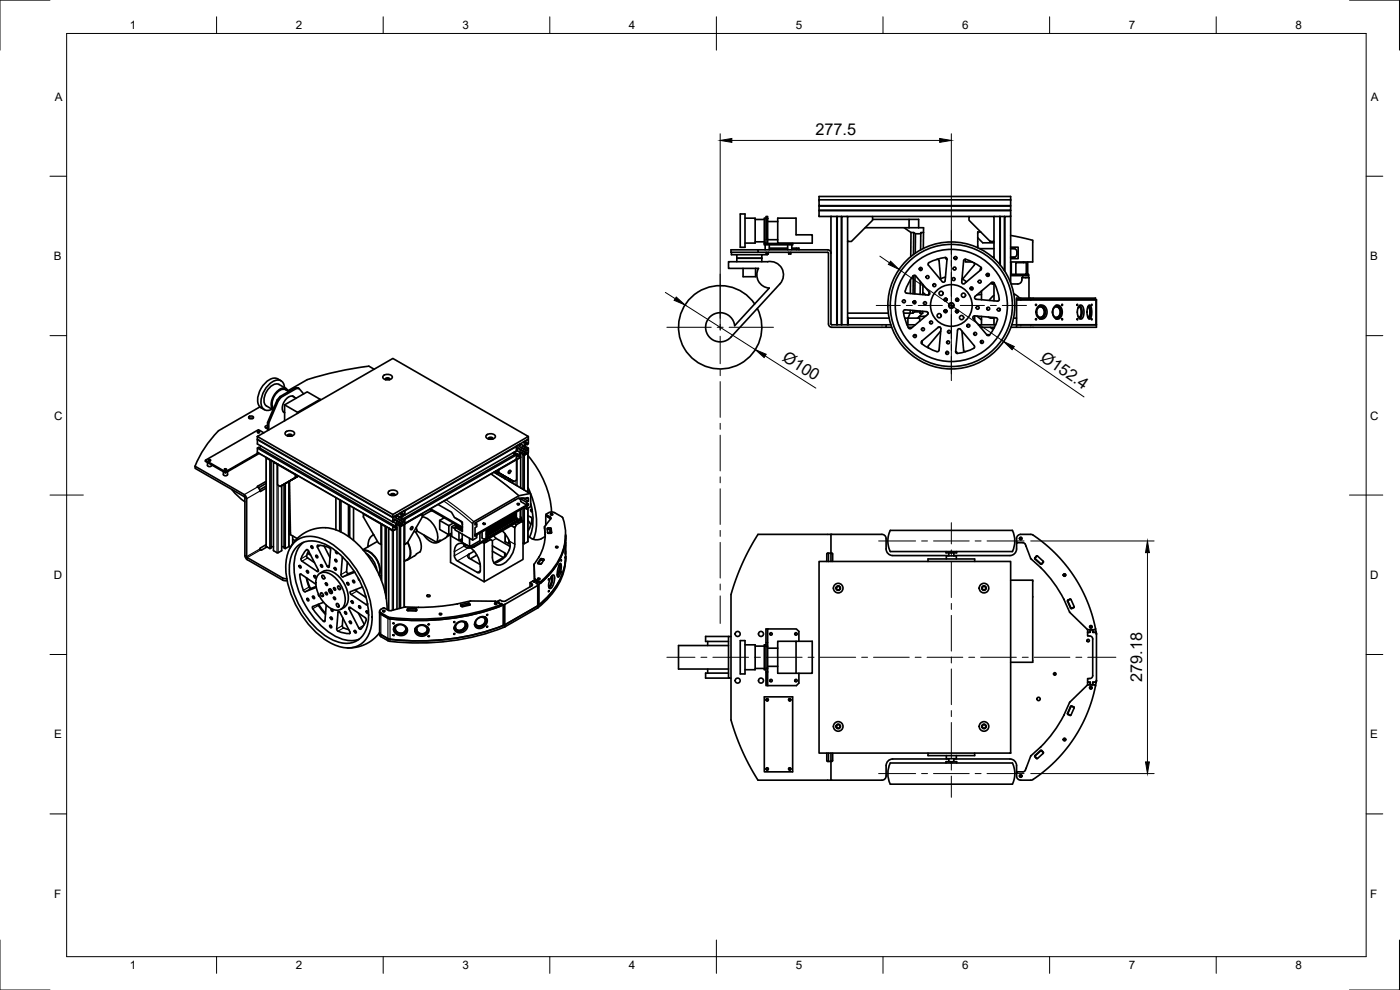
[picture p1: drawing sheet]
<svg xmlns="http://www.w3.org/2000/svg" width="420mm" height="297mm" viewBox="0 0 420 297" stroke-linecap="round" stroke-linejoin="round" font-family="sans-serif">
<defs><g id="words">
<g font-size="4.9">
<text x="244.7" y="40.6">277.5</text>
<text x="234.6" y="108" transform="rotate(32 234.6 108)">Ø100</text>
<text x="312" y="107.9" transform="rotate(35 312 107.9)">Ø152.4</text>
<text x="342.8" y="204.7" transform="rotate(-90 342.8 204.7)">279.18</text>
</g>
<g font-size="3.5">
<text x="39" y="8.8">1</text>
<text x="88.8" y="8.8">2</text>
<text x="138.8" y="8.8">3</text>
<text x="188.7" y="8.8">4</text>
<text x="238.8" y="8.8">5</text>
<text x="288.7" y="8.8">6</text>
<text x="338.8" y="8.8">7</text>
<text x="388.8" y="8.8">8</text>
<text x="16.4" y="30.2">A</text>
<text x="411.4" y="30.2">A</text>
<text x="16.2" y="78">B</text>
<text x="411.2" y="78">B</text>
<text x="16.2" y="125.9">C</text>
<text x="411.2" y="125.9">C</text>
<text x="16.2" y="173.7">D</text>
<text x="411.2" y="173.7">D</text>
<text x="16.2" y="221.5">E</text>
<text x="411.2" y="221.5">E</text>
<text x="16.2" y="269.4">F</text>
<text x="411.2" y="269.4">F</text>
<text x="39" y="290.8">1</text>
<text x="88.8" y="290.8">2</text>
<text x="138.8" y="290.8">3</text>
<text x="188.7" y="290.8">4</text>
<text x="238.8" y="290.8">5</text>
<text x="288.7" y="290.8">6</text>
<text x="338.8" y="290.8">7</text>
<text x="388.8" y="290.8">8</text>
</g>
</g></defs>
<g fill="none" stroke="#000" stroke-width=".5">
<path d="M245.8 60v1.7h57.5v-1.7M245.8 60v-1h57.5v1M245.8 60h57.5M218.6 78.5h11.8a4 4 0 0 1 4.2 2 4 4 0 0 1-.5 4.7l-14.7 16a4.4 4.4 0 0 1-6.9-.6 4.4 4.4 0 0 1 2.1-6.5 4.4 4.4 0 0 1 5.9 3.6l10.4-11.3a4 4 0 0 1-3.3-5.9h-9zM219.5 75.7v.7h10.8v-.2M221.1 77.5h7.5M221.1 76.4v2.1M222.2 64.2h1.4v10h-1.4zM223.6 65.5h3v7.4h-3M226.6 72.6h2.8M226.6 65.9h2.8M227.5 75h-8.1v.7h8.1"/>
<path d="M227.5 75v.7l21.1 .1v21.4a1 1 0 0 0 1 1h16.3M227.5 75h20.9a1 1 0 0 1 1 1M228.6 76.4v2.1M229.4 73.1h8.5v.4h-8.5zM229.6 73.5v1.5M229.9 65.5h-.5v7.4h.5M229.9 65.6h.5v6.2h-.5zM229.9 65.6v-.6h.5v.6M229.9 71.8v1.3M229.9 75.7v.5h.7v-.5M230.4 71.8v1.3M230.4 71.9h3"/>
<path d="M230.4 66.5h3M230.9 74.5h5.5M230.9 73.5v1.5M233.4 65.5h5.5v5h4.9v2.5h-10.4zM236.4 73.5v1.5M236.7 75.7v.5h.6v-.5M237.6 74.5h1.4M237.6 73.5v1.5M239 75v-.5h.8v.5M245.8 61.7v3.3h3.6M249.4 65l.1 32.4 17.9 .1M249.4 65h1.7v32.5"/>
<path d="M251.1 65h1.5M251.3 65v32.5M252.5 65v32.5M254.4 65h-1.8v32.5M254.4 65h7.5v1.1l-6.4 6.4h-1.1zM254.4 72.5v25M259.6 68.3h13.2M261.9 65h28.9M261.9 65.8h10.9M271.4 68.3l2 1.5h.8l.5 .3h1.6v-.3h.9M272.8 68.3v-2.5h2.9v2.5M272.8 68.3h4.4l-.1 6.3"/>
<path d="M273.4 69.8l-.1 7.2M274.2 69.8l-.1 6.6M274.7 70.1v5.9M276.3 70.1v4.9M278.7 78.9a10.4 10.4 0 0 1 5.4-1.5l.1 .4-.6 6.4-.3 .5-.5-.2-4.2-4.9zM281.2 77.8l.4 .1 .2 .3 .5 5.5M283.8 77.3l.1 .4 .3 .2M287.2 77.3l-.4 .6M289.3 78l.1-.1a9 9 0 0 1 5.2 2.6l-.2 .4-5 4.2h-.5l-.3-.4zM289.7 77.8v.8h2.1M290.8 65h7.5v7.5h-1.1l-6.4-6.4zM292.2 78.8l.3 .3-.1 .5-3.5 4.2"/>
<path d="M293.4 73.7l-.1 .5M293.4 71.4v2.9M293.4 71.4l1.5 1.5h3.4M294 74.6h4.3M294.4 69.6h-1v1.8M297.9 77.2h.4M298.3 65h3.3M298.3 72.5v5M300.1 65v14.4M300.2 65v14.5M301.4 65v16.2M303.3 70.6l6.6 1.5v6.5h-6.6"/>
<path d="M303.3 63.2v1.8M303.3 65h-1.7v16.4M303.3 74.5h.9a1.39 1.39 0 0 1 1 1.4 1.39 1.39 0 0 1-1 1.3h-.9M303.3 61.7l-57.5 .1M303.3 61.8v1.3h-57.5M303.3 63.1l-57.5 .1M303.3 74.2h2.3v3.4h-2.3M303.3 65v19.9M303.3 74.6h1.2M303.3 77.2h1.3M303.3 78.8h.2v3.5M304.9 78.8h3.1v3.5h-3.1z"/>
<path d="M307.2 78.6v.2M308.4 78.6v3.7M223 80.5v2.5h3.8v-2.5M226.5 91.2a12.5 12.5 0 0 0-21.4 1.1 12.5 12.5 0 0 0 10.9 18.4 12.5 12.5 0 0 0 11.3-18.2M254.4 95.5h.1v2M254.4 95.2l.1 .3M254.4 94h12.2M254.5 95.5h12.3M265.9 98.2h1.7M265.9 97.5v.7M271.2 94h1.9l-.6 1.5h-1M271.3 93.1l.4-.2 6.4 .6 .4 .4-.1 .5-5 4.1-.4 .1a9 9 0 0 1-1.7-5.5z"/>
<path d="M272.2 97.5h2.5M272.6 98.2h1.2M273.2 93.1l-.1 .9h.9M273.3 83.9l-.1 4.2M274 93.2v.8M274 90.6v.1M274 82.8l.4-.2 .4 .2 4.1 4.9 .1 .6-.5 .2-6.4-.5-.4-.3a9.6 9.6 0 0 1 2.3-4.9zM274.1 82.7l-.1 5.4M274.5 93.2v.4M274.5 90.2v.9M274.6 82.6v5.6M276 96.4v-.9h-3.5v2"/>
<path d="M276.1 93.6h-1.6l-.5 .4M276.1 93.6v.4h.8M276.1 93.3v.3M276.2 84.4l-.1 3.9M276.2 80.3v.8M276.9 94l-1.5 1.5M276.9 93.4v.6M277 87.7l.8 .8M277 85.4v3M277.8 94.8l-2 .2M278.5 93.9v.3M278.9 87.6l-.3 .9"/>
<path d="M280.4 85.1l-.4 .5M281.6 98.2h.6M282.3 99.3l-3.7 4.4-.1 .5 .3 .3M283.4 89.9l.3-.4 .4 .1 .1 .4-.4 .3M283.4 89.9l.3-.3 .3 .1 .1 .3-.3 .3M283.4 89.9l.4 .4M283.7 83.1l-1.5 .7M283.8 93v.4l-.3 .2M283.9 93.1v.3l-.3 .2M284.1 93.3l-.2-.2h-.4v.4l.2 .2M284.1 93.3l-.4 .4M284.1 93.3l-.2-.3-.4 .1-.1 .4 .3 .2"/>
<path d="M285.1 92.3h.8M285.1 92.3h.1M285.9 92.3a.75 .75 0 0 0 .2-1.1 .75 .75 0 0 0-1.2 0 .75 .75 0 0 0 .2 1.1M285.9 92.3h.1M287.1 93.1v.3l.4 .2M287.2 93l.4 .4M287.2 93l-.4 .3 .1 .4 .4 .1 .3-.4M287.2 93l-.3 .3 .1 .3 .3 .1 .3-.3M287.2 93v.4l.3 .2M287.3 89.6l.3 .2-.1 .4-.4 .1-.2-.3M287.3 89.6l.3 .2-.1 .4h-.4l-.2-.2M287.3 89.6l-.4 .4"/>
<path d="M287.5 98.7l.7 .1 4.2 4.9 .1 .5a9 9 0 0 1-5.5 1.7l-.2-.4zM288.7 99.3l.5 5.8 .2 .3 .4 .1M288.7 83.7l1.4 .9M290.3 97.5h.7M291.4 86.1l.4 .8M292.1 94.9l6.8 .4 .4 .3a9 9 0 0 1-2.7 5.1l-.4-.2-4.1-4.9zM292.5 94.8v1.3M292.7 88.9l4.9-4.1 .4-.1a9 9 0 0 1 1.8 5.5l-.4 .2-6.5-.6-.4-.4zM293.2 94.8l1.4 1.2M293.6 97.5h5.2M294.3 98.2h4.1M294.5 80.3l-.2 .5"/>
<path d="M294.5 80.8h-.3v.3M294.6 87.3v2.6M294.6 95v2.5M294.6 88.3l-1.4 .2M296 82.3h.9M296.1 82.7h.7M296.2 92.4v.4M296.4 82.7v.2M296.6 95.1l.5 .3 1.2 .1M297.2 98.2l.7 .4 .5-.2M297.3 85l1 .2M298.3 84.8v5.5"/>
<path d="M298.3 95.3v2.2M298.3 88.6l-1.4 1.5M300.1 92.6v.6M300.2 92.8v.1M303.3 82.7h5.4M303.3 82.3h1.6M303.4 98.2h1.7M303.7 97.5h2.6M304.2 95.5h.9M304.2 88.1l1.8 1.4M305.1 90h4.2M305.1 97.5h1.2"/>
<path d="M306.3 97.5h3M306.9 82.7l-.1 .6M308 82.3h.7l.1 1M308.8 83.3h-2.1a1.41 1.41 0 0 1-1.3 1.9h-2M308.8 83.3v6.2M309.3 97.5h19.8M309.3 90h19.5v-.5h-23.7v8.7M309.3 90h19.7M309.3 97.5h19.7M311.5 92l.7-.4h.7l.6 .3 .5 .7 .2 .8-.1 .9-.3 .8-.6 .5h-1.2l-.9-1-.2-1.4zM311.6 92.3a1.32 1.32 0 0 1 1.6 .2 1.32 1.32 0 0 1 .2 1.6 1.13 1.13 0 0 1-1.1 1.1 1.13 1.13 0 0 1-1.1-1.1 1.94 1.94 0 0 1 .4-1.8zM311.9 91.8a1.94 1.94 0 0 1 1.9 1.2 1.94 1.94 0 0 1-.6 2.2 1.19 1.19 0 0 1-1.3 .3"/>
<path d="M312 95.6h.3M312 91.7h.3M312.1 91.6l.1 .1M312.2 95.6h-.1M312.3 92a1.69 1.69 0 0 1 1.1 1.6 1.69 1.69 0 0 1-1.1 1.6M316.4 92.3a1.32 1.32 0 0 1 1.6 .2 1.32 1.32 0 0 1 .2 1.6 1.13 1.13 0 0 1-1.1 1.1 1.13 1.13 0 0 1-1.2-1.1 1.94 1.94 0 0 1 .5-1.8zM316.5 91.9l.6-.3h.7l.5 .5 .4 .7-.1 1.8-.4 .7-.5 .4-1-.2-.7-1.1-.1-1.4zM317 92a1.69 1.69 0 0 1 1.2 1.6 1.69 1.69 0 0 1-1.2 1.6M317.1 91.7h-.3a1.96 1.96 0 0 1 1.7 1.9 1.96 1.96 0 0 1-1.7 2h.3M323.3 95.6v.4zM323.3 91.3v.4zM323.5 92.5l.5-.5a2.33 2.33 0 0 1 0 3.2l-.5-.4"/>
<path d="M323.9 92a2.44 2.44 0 0 1 0 3.2M323.9 91.7l.4-.2 .5 .2 .5 1.3-.2 1.9-.3 .6-.4 .2-.6-.4-.4-1.2v-1.3zM324 91.7a2.99 2.99 0 0 1 0 3.9M326.5 92a2.14 2.14 0 0 1 0 3.2 2.42 2.42 0 0 0 0-3.2zM326.7 91.7a3.2 3.2 0 0 1 0 3.9M326.7 91.7l.3-.2 .3 .3 .3 1.4-.1 1.7-.5 .8-.5-.4-.3-1.3 .1-1.4zM327.6 91.3v.4zM327.6 95.6v.4zM329 90h.1M329 90v7.5M329.1 90h.1M329.1 90v8.2h-24"/>
<path d="M83.2 120l-2.9 6.8 .4 .2 2.8-6.8M84 119l.4 .2-.9 1-.3-.2zM84.4 114.3a3.2 3.2 0 0 0-4.9 .7 6.7 6.7 0 0 0-1.9 6.4l.8 .9 1 .6M85.4 116.3a2.14 2.14 0 0 0-1.2-2.1 2.14 2.14 0 0 0-2.4 .3 7.2 7.2 0 0 0-3.2 7.5 2.03 2.03 0 0 0 3.1 .8M85.9 116.6l-2.2-1.3a2.86 2.86 0 0 0-3.2 1.5l-.5 .7a3.4 3.4 0 0 0 0 4.3l1.9 1.1M86.5 117.4a1.8 1.8 0 0 0-3.1-.1 5.1 5.1 0 0 0-1.7 5.3l.2 .3M86.7 117.5a2.61 2.61 0 0 0-4.2 1.1l-.8 2a2.26 2.26 0 0 0 .4 1.9M87.8 118.8l1.1 .7M87.9 118.9h.1M88.3 119.1a2.12 2.12 0 0 0-3 1.3 2.41 2.41 0 0 0 .1 3.4l-.4-.2M88.6 116.4l1.2 .2-1.2-.2-4.6 2.6M89 116.6l-4.6 2.6"/>
<path d="M89.8 116.6l1.3 1.6M96.1 119.8l-3.9-2.2-6.8 3.9v4.8M112.3 110.8l-1.6-.9-5.5 .8-6.6 1.4-6.4 1.8-5.8 3.3M115 112.8a1.87 1.87 0 0 1 2.7 .2 1.61 1.61 0 0 1-2.7 .5zM115.6 113.9l.7-.3 .7 .3a.68 .68 0 0 0-.7-.5 .68 .68 0 0 0-.6 .5M115.8 113.9l.5-.2 .5 .2M274.8 100.5l-.6 .1M276.6 102.4l5-4.2h.5l.3 .4-.6 6.5-.2 .3a9 9 0 0 1-5.1-2.6zM276.7 102.3l.1 .4-.3 .3M284.2 105.4l-.4 .6M286.8 105.4l.3 .2 .1 .4M294.3 102.3l.2 .7"/>
<path d="M296.2 100.5l.4-.1 .3 .2M58.5 139.9v.6l14.9 8.6 .1 17.6 .2 .7 .5 .5 10.6 6.1 1.4 .2M58.5 139.9l15.1 8.7 .4 1 .1 17.6 10.7 6.2 1.3 .2M61.7 138.1l6 3.5M62.3 138.8v1l.9 .2 .3-.5M62.6 138l.6 .1-.4 .2-.3-.2zM62.7 138.3h.4M62.8 138.3h.2M74.8 124.9l.8-.1 .5 .3a.76 .76 0 0 1-.7 .6 .76 .76 0 0 1-.8-.6zM74.8 125.5h1.1M77.2 131v.8l40.7 23.4 40.7-23.4v-.8M77.2 131l40.7-23.4 40.7 23.4-40.7 23.4z"/>
<path d="M77.2 134.4l40.7 23.5v1.2l.2 .1M77.3 131.8l-.1 1.4 40.7 23.4 .2-1.5 1-.6v.4l-.5 .4 .6 .4 .9-.6-1-.5M77.3 129.5l.6 .1-.4 .2-.3-.2zM77.4 129.8h.4M77.4 129.8h.3M77.5 135.9l-9.8 5.7v.3l10.1-5.8M78 122.1l-12.4 7.1a32.4 32.4 0 0 0-7.1 10.7M78.3 133.8l-.4 .6M79.2 129.9l-1.6-1-15.9 9.2v.3l6 3.5M79.9 137.3l1.1 .7v26.6l-1.1-.7zM80.3 126.8l.1 2.4M80.3 127.7l-.5 .1-.2 .3 .2 .3 .5 .1"/>
<path d="M80.3 128.3l-.5 .1M80.7 127v2M81.1 138h-.1M81.4 138.1v26.3l-.4 .2M82.2 138.6h.1M82.2 138.6h-.1M83.3 139.4l5.3 3M83.4 139.3l-1.3-.7v26.6l1.2 .7 1.2-.7v-19.5M83.4 139.3l-.1 6.2 .8 .5 .5-.4M85.1 123.6l.1 .1M85.4 121.5l3.9 2.2M85.7 129.7a1.87 1.87 0 0 1 2.7 .2 1.61 1.61 0 0 1-2.7 .5z"/>
<path d="M86.4 130.5l.7-.2 .5 .2v.3l-.6-.3-.7 .3zM86.4 130.8l.6-.2 .5 .2M96.1 120.1v-.3l-6.8 3.9v.3M146 130.6a1.87 1.87 0 0 1 2.7 .2 1.61 1.61 0 0 1-2.7 .5zM146.6 131.4l.8-.2 .4 .2 .1 .3-.7-.3-.6 .3zM146.7 131.7l.5-.2 .6 .2M154 135.8l.4 .6M154.1 135.9l.9 .6v1.2M154.3 135.7l1.1 .6-34 19.5v1.2M155 133.8v.2M155 137.8h.1M155 137.7l-33.6 19.4"/>
<path d="M155 137.9v6.1l-.8 .5M155 137.7v-1.2l-.3-.2-33.6 19.3 .3 .2-.3 .2M155 135.2l-33.6 19.4v-1.2M155 134v1.2M155 137.7l.2 .1M155.1 135.2l1 .6-.6 1M155.2 137.8l1.1-.6v9.2M155.2 137.8l-5.6 3.1M155.4 136.3v.5M155.5 134.4l.6 .3v1.1M156.1 134.7l-.6-.3-.1 .6-.4 .2M156.2 136.2v.5"/>
<path d="M156.3 133.2l.9 .6-.9 .5-.6-.4 .6-.4v-.4l-1.3 .9M156.3 136.8v.4l-1.1 .6M156.6 134.6l.4-.2 .2 .2-.2 .5-.4 .2-.2-.2zM156.6 135.8l.7 .4v.4l1.1-.6M157 132.7l.3 .2 .6-.2M157.1 135.5l.8 .4-.6 .3M157.2 135.4l.7 .5M157.3 132.9v-.4l1.2-.6 .1 1.3-.4 .2-.3-.2M157.5 134.2l.7 .4v.7M157.5 133.9l1.1 .5-.4 .2M157.8 132.6l-.6 1.2M157.9 135.8l-.7-.4-.9 .5-.6 1.2 .6-.3-.3-.2"/>
<path d="M158.2 133.4v-.6l-.7 1.1v1l.7 .4-.7-.5M158.4 136l-1.1 .6-1-.6M158.4 136h.1M158.5 135.9v11.8M158.5 131.8v.1M158.5 136.7a28.9 28.9 0 0 1 7 16.9M158.6 134.4l-.2 1.6M67 141.5l.1 1.1 .6 .2 .5-.2 .1-1.1M67.4 140.7l.6 .1-.4 .2-.3-.2zM67.5 141h.4M67.5 141h.3M69.6 146.8l1.9 2.1 2 1.6"/>
<path d="M79.9 144.4l-2.7 1.6 .6 .6 .3 .9 1.8-1M79.9 145l-2.3 1.4M79.9 145.9l-2 1.1M85.6 145.1v19.5M86.7 156.3l.1 2.9 .4 .5M86.7 144.4v19.5l-1.1 .7-.3-.2v-19.1M86.9 144.4l.3 16 2 1.2M86.9 159.4l-.2 .1M87.1 144.2l2.4-1.4zM87.1 144.2l-2.5 1.4M88.7 142.4l-.1 .9M89.1 143l-5 3"/>
<path d="M89.5 142.8l-4.9 2.8M100.8 149.3v9.7M102 150v9.4M102.3 150.2v9.4M104.6 151.5v9.5M105 151.7v9.5M106.1 152.4v9.7M109.1 154.2l5.3 3v6.2l-.8-.5-4.5-7.8zM109.2 154.1l-.1 .1M114.4 157.2l1.2 .8v19.8M114.5 157.2v16.9M115.7 157.9l-.1 .1"/>
<path d="M116 158v21.7M116.6 147.5a1.87 1.87 0 0 1 2.7 .2 1.61 1.61 0 0 1-2.7 .5zM116.8 158.5h.1M116.8 158.5l-.1 .1M117.2 148.6l.7-.3 .7 .3M117.2 148.6a.67 .67 0 0 1 .7-.5 .67 .67 0 0 1 .7 .5M117.4 148.6l.5-.2 .5 .2M117.9 157.9l.4-.3-40.7-23.4-.4 .2 .1 1.4 40.7 23.4M117.9 154.4v.8M118 156.6l1 .5-.7 1.1M118.1 159.2l-1.4-.6v24.6M118.1 159.2l1-.6v24.1"/>
<path d="M118.3 157.6v.6M118.3 155.8l.7 .3v1M119 156.1l-.7-.3v.6l-.4 .2M119 157.6v.5M119.1 158.2v.4l-1 .6M119.5 156l.4-.3 .1 .3-.1 .5-.4 .2-.2-.3zM119.5 157.1l.7 .5v.4l-.4-.2v24.8M119.8 154.1l.4 .2 .5-.2M120 156.8l.7 .4-.5 .4M120.1 156.8l.6 .4M120.4 155.6l.7 .4v.6M120.5 155.3l.9 .5v1.2"/>
<path d="M120.6 154l-.5 1.1M120.7 157.1l-.6-.3-.9 .5-.6 1.2 .5-.3-.3-.2M121 154.7l-.5 .3M121.1 154.8v-.6l-.7 1.1v1l.7 .3-.7-.4M121.3 157.3l-1.1 .7v24.5M121.3 157.3l-1.1 .7-1-.6M121.3 157.3h.1M121.3 157.3v24.9M121.3 153.2h.1M121.4 157.2h.1M121.4 153.2v.2M121.4 157.2l5.3-3v.9l-4.5 7.8-.8 .5z"/>
<path d="M121.4 153.4v1.2l-.3 .2-.3-.2M121.4 153.4l-.1-.1-1.1 .6v.4M121.4 157l-.1 .3M123.4 158.2l.3-.2 .2 .3-.2 .4-.3 .3-.2-.3zM124.3 159.3a6 6 0 0 1 1.8 6.3l-3.8 2.4M124.9 158.3l.3 1.1 5.8 3.3 1.1-.6a2.33 2.33 0 0 1-3.7-.2l-1.3-1.4M125.1 159.1v.4l-.4 .2M126.6 154.1l.1 .1M126.7 155.1a6.2 6.2 0 0 1 4.3 7.6M128.9 152.8l8.2 4.7M129.2 152.7l9.6 5.5M129.6 153.2v.1"/>
<path d="M129.7 153.3l-3 1.5M131.5 151.4l4 2.3 .9 1.6 2.4 1.3v2.9l-2.2-1.3M132 156.1l2.7 1.6v2.7l-2.7-1.5zM132.9 155.1l.3 .3M133.3 155.4l-1.3 .7M135.5 160l-.5 .2 .5 .3M136.1 156.9l-1.4 .8M136.6 158.6l-1.1-.5v2.8l2.2 1.3v-2.5M136.6 158.2l.2-.2 2 1.2M136.6 158.2v.8l5.3 3v-4.9l.2-.5 13.6-7.8 3.5-.7 .1 3.9-1.3 .7v-.8l.6-.3v-.4l-.6 .3v-.8l.6-.3-.1-1-2.9 .1-13 7.4v.6l.5-.3v.8l-.5 .3v2.5l.5-.3v.8l-1.2 .7M136.8 157.3l-1.3 .8M136.8 155.5a2.6 2.6 0 0 1 1.9 1.6l.1 .4"/>
<path d="M136.8 157.7v.3M138.8 158l-.5 .5-1.5-.8 .5-.2 1.4 .8M142.6 156.9l.5 .3M144 159.9v2.3l-3.1 1.8M145.1 157l.5 .1-.4 .2-.2-.2zM145.1 157.3h.4M145.2 157.3h.2M145.9 158.8v2.6l-.3 .3h-.6l-.3-.3v-1.8M146 158.8l-.1 1.5M146.2 158.7l.1 .1M146.2 159.8l-.2 .1M146.3 158.9v1.6"/>
<path d="M146.3 158.6v.2M146.4 158.5l-.1 2v-1.7M146.7 158.4l.1 .1M146.7 159.6l-.3 .1M146.8 158.6v1.7M146.8 158.4v.1M146.9 158.3l-.1 2v-1.8M147.1 158.2l.1 .1M147.1 159.3l-.2 .1M147.2 158.4v1.6M147.2 158.1v.2M147.3 158l-.1 2v-1.7"/>
<path d="M147.6 157.9l.1 .1M147.6 159l-.3 .2M147.7 158.1v1.7M147.7 157.8v.2M147.8 157.8l-.1 2v-1.8M148 157.6l.1 .1M148 158.8l-.2 .1M148.1 157.9v1.6M148.1 157.6v.1M148.2 141.7l11 6.4M148.2 157.5l-.1 2v-1.8M148.5 157.4l.1 .1"/>
<path d="M148.5 158.5l-.3 .2M148.6 157.6v1.7M148.6 157.3v.2M148.7 141.4l.4 .7 .1-.5M148.7 157.3l-.1 2v-1.8M148.8 141.4l2.4 1.4M148.8 141.4l.4 .2M148.9 157.1l.1 .1M148.9 158.3l-.2 .1M149 157.3v1.7M149 157.1v.1M149.1 157l-.1 2v-1.8"/>
<path d="M149.2 141.6l4.5 2.6-2.5-1.4M149.4 156.9l.1 .1M149.4 158l-.3 .1M149.5 157.1v1.6M149.5 156.8v.2M149.6 156.7l-.1 2v-1.7M149.7 141v.9l-.5-.3M149.7 141.9l4.5 2.6-.5-.3M149.8 156.6l.1 .1M149.8 157.7l-.2 .2M149.9 156.8v1.7M149.9 156.5v.2"/>
<path d="M150 156.5l-.1 2v-1.8M150.3 156.3l.1 .1M150.3 157.5l-.3 .1M150.4 156.6v1.6M150.4 156.3v.1M150.5 156.2l-.1 2v-1.8M150.7 156.1l.1 .1M150.7 157.2l-.2 .2M150.7 159.3a6.3 6.3 0 0 1 2.4 4l-.2 1.6-1.3 2.1-1.9 1.4-1.4 .5 3.1-1.8a.65 .65 0 0 0 .4-.6 .65 .65 0 0 0-.4-.7l-3.6-2M150.7 142.5l.1 .7M150.8 156.3v1.7M150.8 156v.2"/>
<path d="M150.9 156l-.1 2v-1.8M151.2 155.8l.1 .1M151.2 157l-.3 .1M151.3 156.1v1.6M151.3 155.8v.1M151.4 155.7l-.1 2v-1.8M151.6 143.6h-.1M151.6 143v.6M151.6 155.6l.1 .1M151.6 156.7l-.2 .1M151.7 155.8v1.6M151.7 155.5v.2"/>
<path d="M151.8 155.4l-.1 2v-1.7M152.1 155.3l.1 .1M152.1 156.5l-.3 .1M152.2 155.5v1.7M152.2 155.2v.2M152.3 155.2l-.1 2v-1.8M152.5 155.1l.1 .1M152.5 156.2l-.2 .1M152.6 155.3v1.6M152.6 155v.2M152.7 141.3l.4-.2 .2 .3-.2 .4-.4 .3-.2-.3zM152.7 154.9l-.1 2v-1.7"/>
<path d="M152.7 143.6v.7M153 154.8l.1 .1M153 155.9l-.3 .2M153.1 155v1.7M153.1 154.7v.2M153.1 143.8v.7M153.2 154.7l-.1 2v-1.8M153.4 154.5l.1 .1M153.4 155.7l-.2 .1M153.5 154.8v1.6M153.5 154.5v.1M153.6 154.4l-.1 2v-1.8"/>
<path d="M153.8 144.2v.7M153.9 154.3l.1 .1M153.9 155.4l-.3 .2M154 154.5v1.7M154 154.2v.2M154.1 154.2l-.1 2v-1.8M154.3 154l.1 .1M154.3 155.2l-.2 .1M154.4 154.2v1.7M154.4 154v.1M154.5 150.1h.1M154.5 157.1l.5 .3-.5 .9-1.1-.6"/>
<path d="M154.5 153.9l-.1 2v-1.8M154.5 154.1l.2 .2M154.5 155.1l.2 .2M154.7 153.9h.3l-.1 1.7 .1-1.7M154.9 154v1.6M154.9 153.7v.2M155 155.4l.3 .2M155 157.4l2-1.1v11.5l-11.7 6.8v-11.6l1.9-1.1 .6 .3v5a2.05 2.05 0 0 0 1 2.1 2.05 2.05 0 0 0 2.3-.2 7.4 7.4 0 0 0 3.4-5.8v-5M155.3 151.1l.6 .1-.4 .2-.3-.2zM155.4 151.4h.3M155.5 149.5l.8 .4M156.2 152.9l-.1 2.7-.8 .2"/>
<path d="M156.2 155.1h.1M156.3 152.9v2.2M156.3 155.1l.2 .2-.2 .5-14 8h-1M156.3 149.7v.8l1.7 1M156.4 155.9v.3M156.5 155.4l-.2 .7-14 8-.5 .2-.8-.3M156.6 149.5l-.3 .2 1.7 1M157 149.5l1.6 .9M157 146.8v-10.4l.3 .2v10.4M157 152.5v3.8l-.6-.3M157.3 152.3l.7 .4M157.3 152.3v10.9"/>
<path d="M158 151.9h.1M158.5 154.7l.9 .5a4.5 4.5 0 0 1-.8 4h-.1M158.5 152.5v9.9l-1.2 .8-.3-.3M158.5 156.1l.8 1.3M158.5 146.2a21 21 0 0 1 1.9 14.7l-.3 .9M158.5 151.2h.1M158.5 151.6h.1M159.3 151a14.7 14.7 0 0 1-.4 10.2M159.7 153l-.3-.2-.2 .2 .3 .6h.3M163.4 158v.4M163.4 158.4v.1M163.4 158l.2 2.7"/>
<path d="M163.8 154.7v2.8M163.9 154.7l1.2 .8M163.9 154.3v.4M164.3 158.9l1-.1 .2 1.1M165 158.8v1M165.1 155.5l.2 .1M165.2 158.8l.1 1h-1l.1 .2 1.1-.2-.2-1.4-1 .1 .1 1.4M165.3 154.2l.4-.1 .2 .3-.4 .1-.3-.1zM165.3 155.6l-1.9 2.4M165.3 155.6v-.3l-1.3-.9a1.94 1.94 0 0 1 2.4-.6l2.2 1.2a11 11 0 0 1 .8 8.4 19.6 19.6 0 0 1-7.4 11.1l-1.6-.9M165.4 154.5h.3M267.2 159.1h36.6a7 7 0 0 1 0 6.4h-36.6l-.6-1.6-.1-1.6 .1-1.6z"/>
<path d="M79.9 163.4l-1.7 1-.1 .5 .4 .1 1.6-.9M81.4 164h.7M84.5 164h.8M87 164.5l1.8-2.5 2.3-1.9 2.7-1.2 3.1-.6a11.5 11.5 0 0 1 7.7 2.7 28.8 28.8 0 0 1 11.6 21.9M87.2 160l-.5 .3M87.8 160.8v2.4M87.8 161.8l.8 .4M88.3 162.8a7.7 7.7 0 0 1 9-.8 27.8 27.8 0 0 1 14.3 24.7 7.6 7.6 0 0 1-6.3 7.7 14.3 14.3 0 0 1-10.4-4.6 28.2 28.2 0 0 1-9.1-21.2 9.6 9.6 0 0 1 2.5-5.8zM89.4 163.7a7.8 7.8 0 0 1 9.3 .2 25.8 25.8 0 0 1 11.8 22.2 6.8 6.8 0 0 1-6.5 6.9 15.7 15.7 0 0 1-10.9-6.5 25.1 25.1 0 0 1-6.2-17.3 8.5 8.5 0 0 1 2.5-5.5zM89.8 169.7l.4 .1 .1 .6-.4-.1zM91.1 162.7a9.6 9.6 0 0 0-2.8 8.5 26 26 0 0 0 13 20 8.2 8.2 0 0 0 6.5 .6M91.9 173.4l1.1 3.1 .3 .1 1.6-.6"/>
<path d="M92 164.9l.6 .3 2.9 5.8v.4l-.3 .1-4.7-3.3a3.5 3.5 0 0 1 1.5-3.3zM92 171.2l.5 .1 .1 .6-.5-.1zM92.1 173.4l1 3.2M92.1 179.6l.4 .1 .2 .5-.5-.1zM92.3 166l.9 .6M92.6 165.3l-.6 1.4 .1 .4 2.3 1.7M93.4 163.8l.4 .1 .1 .6-.4-.1zM93.8 178.9l.5 .1 .1 .6-.5-.2zM94.3 172.7l.4 .1 .1 .6-.4-.1zM94.8 175.3l-4.6-3.1-.2 .3 .1 1.3a7.5 7.5 0 0 0 1.3 3.8l3.5-1.4M94.8 166.6l.4 .2 .1 .5-.4-.1zM95.3 163.7a6.2 6.2 0 0 1 3.8 .9l-.3 5.4-.2 .2-.4-.3-2.9-5.7z"/>
<path d="M95.6 178.2v.4l.3 .3M95.8 172.2a3.3 3.3 0 0 1 4.1 .6 9 9 0 0 1 3.4 8.8 2.58 2.58 0 0 1-4.1 .9 9 9 0 0 1-4.2-9.3zM96.1 172a3.6 3.6 0 0 1 5.2 .6 8.5 8.5 0 0 1 2.8 8.7l-.3 .6-1.5 .9M96.2 177.9l.6 .2 .2 .8-.6-.2zM96.2 169.5l.5 .1 .1 .5-.4-.1zM96.6 172.7l.6 .1 .2 .8-.6-.1zM97.3 163.8l1.7 3.5M97.7 177.7l.4 .2 .1 .5-.4-.1zM97.7 174.9l.4 .1 .1 .6-.4-.1zM98.7 176.8a.78 .78 0 0 1 .9 .4 .78 .78 0 0 1-.1 .9l-.7-.5zM99 167.2v.1M99.1 176.7a.94 .94 0 0 0 .6 1.1"/>
<path d="M100.1 179.2l.5 .1 .1 .6-.5-.2zM100.2 176.4l.4 .1 .1 .5-.4-.1zM100.3 170.3l.5 .1 .1 .6-.4-.1zM100.5 167.9l.5 .1 .1 .5-.4-.1zM100.8 165.3l-.1 .3 .3 .5h.3v-.4M101.4 175.9l.6 .1 .1 .8-.6-.1zM102.9 167.2l-.6 5.2 .2 .5 .4 .2 3.6-1.4M104.2 174.8l.4 .1 .1 .6-.4-.1zM104.2 168.6l-.2 2.8 .2 .5 .4 .2 1.7-.7M105.9 174.1l.4 .2 .1 .5-.4-.1zM106.8 176.9l.3 .5 2.8 1.9M107.6 173.5l.3 .7"/>
<path d="M108.8 176.1l-3.6 1.4-.1 .4 .3 .5 4.5 3 .3 .1 .1-.4M109 165a5.9 5.9 0 0 1 5 5.3l.1 1.2-.3 1.1M109.2 165.2a5.8 5.8 0 0 1 4.7 5.4l-.2 1.8M109.7 178.8v.4M109.8 166a7.2 7.2 0 0 1 3.3 5.1M111.9 160.6l.2-.2a3.6 3.6 0 0 0-1.7 3.7M113.1 162.6l-4.2 2.3M114.5 163.3l-.1 .1M114.5 172.6l-.5 .3M121.3 163.3l.1 .1M122.3 162.8a3.9 3.9 0 0 1-.1 5.1l-.9 .5M122.3 162.7a4.2 4.2 0 0 1 .1 5.2l-.7 .3"/>
<path d="M128.2 178.6l.5-.1 .4 .4-.6 .2-.4-.2zM134.5 160.3l-.6 1-2.4 1.4M134.8 160.4l.7 .4M134.9 160.6l.3 .1M135 160.5l-.9 .6M135 160.2l-.3 .2M135.2 160.7v8.1l10.1 5.8M137 163.6a2.65 2.65 0 0 1 3.6 .3 7.3 7.3 0 0 1 3.3 7.9l-.6-.1-6.3-3.6a3.9 3.9 0 0 1 0-4.5zM137.8 162.2l.9 .5M138.1 162l-.4 .2M138.7 161.6l-.6 .4 .6 .3M138.7 160.2v2.6l2.2 1.2v-2.5"/>
<path d="M139.1 163.1l.2 .6 .6 .5 1.5 .2M140.2 163.7h-.9M142.3 165.4l-1.5 .9a.65 .65 0 0 0-.4 .6 .65 .65 0 0 0 .4 .6l3.3 1.9M142.6 160.4h.1M142.6 160.4v.3M142.6 160.4l16-9.2v.4l-16 9.1M143 160.5h.1M143.1 166.5l-1.9 1.2M144.8 162.7l.5 .3M145.9 161l.4 .2 9-5.2v-.4l-9 5.1v.5M145.9 160.5l.4 .2M146.2 161.9v.2"/>
<path d="M146.7 161.6l.5 .3M147.8 165.4l3.2 1.9M148.2 160.7l.7 .9 4.2 2.4M151.6 160.2v2.3l1.1 .7v-1.2M153 163l-.3 .2M158.5 160.9a3.8 3.8 0 0 0 5.1 .1M159.1 174.8l.6 .5-.2 .5-7.7 4.5-1 .1-.7-.4-.8 .5M160.3 169.3l.1 4.7 1.6 .9a18.7 18.7 0 0 0 7.8-14.1 20 20 0 0 1-8.5 14.9l-10.2 5.8v6.1M160.3 169.3v.4M160.3 169.7h.1M160.4 174l-.5 .4 .5 .3 .5-.3M161 175l.7 .4v6.1a19.4 19.4 0 0 0 8.1-14.6 19.2 19.2 0 0 1-8.4 14.8"/>
<path d="M161.5 173.5h.3l.3 .2-.5 .2-.2-.2zM161.5 174.7l-.6 .3 .8 .4v6.2l-.3 .1M161.5 174.7l-.6-.3-.5 .3-.6-.3-.7 .4v1.3M161.5 174.7l-.5 .3M161.5 169.1l.6 .1M161.5 169.1l-.1-.2 .8-1.2 1.1 .1-.8 1.4h-.4M161.6 173.9h.2M161.8 167l-1.5 2.3M161.8 167h.1M162.6 169l-.4 .3M163.1 168.2h.1M163.1 168.2l-.8-.2-.8 1.1"/>
<path d="M163.6 160.9l-.1 .1M163.6 160.3a13.6 13.6 0 0 1-1.8 6.7M164.7 175.9l.1 .1a2.86 2.86 0 0 0 .7-3 3.4 3.4 0 0 1-.7 3M164.7 177.3l-.1 .3zM164.7 173.7l-.1 .3zM165.7 172.7l.4-.2 .2 .2 .1 1.5-.6 1.7-.8 .7-.3-.5v-1.1l.4-1.3zM165.7 172.7a4.3 4.3 0 0 1-.9 3.7M166.8 164l.4-.1 .3 .3-.5 .1-.3-.1zM167 164.3h.2M167.8 169.5a3.9 3.9 0 0 1-.6 2.9M167.8 169.5a3.4 3.4 0 0 1-.6 3M168 169.2a4.6 4.6 0 0 1-.7 3.6"/>
<path d="M168.1 169.1h.2l.1 .3v1.6l-.4 1.6-.5 .6-.3-.6 .1-1.2zM168.5 168l-.1 .4zM168.5 171.5l-.1 .4zM169.7 163.6l-.1 .3zM169.7 167.1l-.1 .4zM169.8 160.4l-.1 6v-3.7M169.8 165.3a19.5 19.5 0 0 1-8.5 17.1l-9.7 5.7a69.2 69.2 0 0 1-35.2 4.1l-2.4-1.5-.1-7.4M245.8 168.5h57.5v57.5h-57.5zM248.6 166v2.5M249.4 160.3h15.3a1.25 1.25 0 0 1 1.2 1.3v3.1a2 2 0 0 0 2 2h16.9M249.4 160.3h-21.9l-2.5 4.3-2.2 4.5-1.9 4.6-1.5 4.7v37.6l2.4 7.1 3.2 6.7 2.5 4.3h21.9M249.4 166l.5 .2v2.3"/>
<path d="M249.4 166h-1.2l-.1 2.5M249.4 166v2.5M249.4 160.3v5.7M251.2 176l-.1 .1M278.5 168.5v-.8h14v.8M283.9 165.5v.4h1.4v-.4M284 167.7v-.9h3v.9M284.8 165.9v.9M285.7 165.5v.4h1.4v-.4M286.3 165.9v.9M303.3 174.1h6.6v24.6h-6.6M305.1 162.6l.2 .2"/>
<path d="M305.1 162.8a3.5 3.5 0 0 1-.6 3.3l-1.4 .6h-16.8M305.1 162.6v.2h.2M305.1 162.6a1.74 1.74 0 0 1 .8-2.2l3.4-.1 .7 .2 5.3 4.2 4.5 4.8 3.1 4.3 2.6 4.7 1.9 5 1.4 5.1M305.3 162.8h1.7l.6 .3 1.7 4.5 3 2.7M307.9 163.9h.1M311 166.9h.4l1.7 1.5 .1 .2-.5 .6h-.4l-1.7-1.5-.1-.2zM311.1 166.8l-.5 .7 1.9 1.8 .7-.7M312.3 170.3a38 38 0 0 1 7 9.5M319.3 179.8h.1M319.3 179.8l1.7 3.9 5.3 5.2h2.2l.3-.3M321.2 179.8l-.8 .4 1.1 2.3 .8-.3M95.4 181.4l2.3 3"/>
<path d="M95.6 181.3l2.1 2.8M97.1 180.7l-3.3 1.4a11.8 11.8 0 0 0 3.4 4.4l.3-.2 .4-4.8M99 187.6l.4 .2 .1 .5-.4-.1zM99.2 185.2l.4 .1 .1 .5-.4-.1zM99.4 182.6a.41 .41 0 0 0 0 .6 .41 .41 0 0 0 .5 .1l-.1-.5M101 181.1l.6 .2 .1 .8-.6-.2zM101.5 183.5l.6 .3 3 6.1a5.2 5.2 0 0 1-3.9-.8zM102.9 185.5l-.1 2.6 1.9 .8M103.5 183.6l.4 .1 .1 .5-.4-.1zM104.7 182.3h.4l4.7 3.2a3.5 3.5 0 0 1-1.6 3.3l-.5-.3-2.9-5.8zM104.9 186.4l.4 .1 .1 .6-.4-.2zM105.4 180.3l.5 .1 .1 .6-.4-.1z"/>
<path d="M106.3 189.2l.5 .1 .1 .6-.4-.1zM107.6 183.9l1.7 3.5M107.7 181.8l.4 .1 .1 .6-.4-.1zM109.9 183.3l.4 .1 .2 .6-.5-.1zM113.9 189.8l-1.9 2-2.3 1.5-2.6 .9-2.9 .2M113.9 189.9l.4 .5 2.8 1.4M113.9 183.8l.4 .5 2.8 1.4M114.9 183.2l.4-.1 .2 .3-.4 .2-.3-.2zM115.1 183.5h.2M118.3 188.1l-.1 .4M118.5 187.8l1.3-.5 1.5 .3 .9 1-.1 1.2-.5 .5-.8 .4h-.8l-.8-.3-.7-.6-.4-.7 .1-.7zM118.6 188.5a1.64 1.64 0 0 0 1.5 1.5 1.64 1.64 0 0 0 1.7-1.2"/>
<path d="M118.6 187.7a1.79 1.79 0 0 0 .2 2.2 1.79 1.79 0 0 0 2.2 .3 1.55 1.55 0 0 0 1.2-1.7M118.9 187.9a1.53 1.53 0 0 1 2.1-.4 1.53 1.53 0 0 1 .5 2 1.53 1.53 0 0 1-2 .4 1.53 1.53 0 0 1-.6-2zM121.5 182.1l4 .1M122.2 188.6v.3v-.1M122.4 182.6h2.4l.3 .2-.1 .4-2.5 .1-.3-.2zM124.6 188.6l.1 .2M124.7 188.5v.2M125 188.1l1.2-.6 1.4 .2 1 .8v1.2l-.5 .6-.7 .5-.9 .1-.8-.2-.7-.5-.4-.7v-.7zM125 183.1l-2.4-.1-.3 .2M125 188.7a1.64 1.64 0 0 0 1.5 1.5 1.64 1.64 0 0 0 1.7-1.2M125.3 188.1a1.53 1.53 0 0 1 2.1-.4 1.53 1.53 0 0 1 .5 2 1.53 1.53 0 0 1-2 .4 1.53 1.53 0 0 1-.6-2zM125.5 182.2h.1"/>
<path d="M128.3 188.1a1.76 1.76 0 0 1-.5 2.2 1.76 1.76 0 0 1-2.2 0 1.56 1.56 0 0 1-.8-1.9M128.6 188.7v.4M131.9 184.1l.4-.1 .3 .3-.5 .1-.3-.1zM132.1 184.4h.2M136.3 188.6l.2 .4M136.4 188.7v.1M136.9 187.1l1.2-.7h1.3l.8 .8 .1 1.1-.5 .8-.8 .5-.8 .2-.9-.1-.7-.4-.3-.7 .1-.8zM137.2 181.2l-5.2 .7-6.5 .3M137.2 181.2l4-.9 7.4 .1 1.7 .9a67.8 67.8 0 0 1-33.9 3.8l-2.1-1.2-.3-.3v-.5l1.2-.7 1.9 .8 4.4-1.1M137.2 181.2h.1M137.3 187a1.25 1.25 0 0 1 1.8-.4 1.25 1.25 0 0 1 .3 1.8 1.43 1.43 0 0 1-1.4 .8 1.43 1.43 0 0 1-1.3-1zM138.3 181.5l2.2-.6 .6 .5-.2 .2-2.1 .4-.3-.1z"/>
<path d="M139.5 186.9a1.67 1.67 0 0 1-.7 1.9 1.67 1.67 0 0 1-2-.1M139.8 186.6v.1M139.8 186.8l-.1-.2a1.98 1.98 0 0 1-.6 2.5 1.98 1.98 0 0 1-2.6-.2l-.1-.8M140.9 181.6l-.4-.3-2.1 .5M142.4 187.5l.1 .1M142.5 187.5v.1M143.1 185.8l1.1-.7h1.2l.7 .6 .1 1.1-.5 .8-.7 .6-.9 .3h-.8l-.6-.4-.3-.7 .2-.8zM143.3 185.7a1.25 1.25 0 0 1 1.8-.4 1.25 1.25 0 0 1 .3 1.7 1.43 1.43 0 0 1-1.4 .9 1.43 1.43 0 0 1-1.3-1zM145.4 185.1a1.83 1.83 0 0 1 .4 2 1.83 1.83 0 0 1-1.7 1.1l-1.2-.2-.5-.6M145.5 185.6a1.67 1.67 0 0 1-.7 1.9 1.67 1.67 0 0 1-2-.1M145.7 185.2l.1 .2M148.5 181l.4-.1 .2 .3-.4 .1-.3-.1z"/>
<path d="M148.7 181.3h.2M149.3 180.5l.5 .3-.2 .1 .2-.1-.5-.3-.2 .1M150.1 181.2l.3-.1zM150.3 181.3v.5a69.9 69.9 0 0 1-33.2 3.9M150.4 181.1l.7 .4a71.3 71.3 0 0 1-34 4.2M150.4 181.1l.7 .4v6.2M151.1 187.7a71.3 71.3 0 0 1-34 4.1M151.4 187.5l-.3 .1M151.4 187.5a71.1 71.1 0 0 1-34.3 4.3M161.4 181.7l-10 5.8M212.4 192.5v1.2M218.6 191h-6.8v1.5h6.8"/>
<path d="M218.6 193.7h-15v7h15M219.4 191h-.8v12.5h.8M222.2 192.2h1.4v10h-1.4zM223.6 193.5h3v7.4h-3M226.6 193.9h2.8M229.9 192.8h.5v-4.1h-.5v5.3M229.9 193.5h-.5v7.4h.5M229.9 194v6.5M230.4 192.8v1.2h-.5M230.4 188.7h8.6l.8 .8v2.9M230.4 194v7.6M230.4 199.9h3"/>
<path d="M230.4 194.5h3M233.4 192.4h5.5v9.6h-5.5zM238.9 192.4h4.9v9.6h-4.9M320.4 180.1l.9-.3 1 2.4-.9 .4zM326.4 188.9v.8h.8v-.8M328 188.9v.8h1M328.8 188.6l.2 1.1M329 189.7v.4M329 190.1v-.4h-1.1v-.7h-.7v.7h-.8v1.1a1.19 1.19 0 0 1 1.5 .6v11.3a.87 .87 0 0 1-.8 .9h-.7v1.1h.8v.8h.7v-.8h1.1v-.4M329 190.1l.1 .2M329.1 190.3l-.1 14M212.4 200.7v1.3"/>
<path d="M218.6 202h-6.8v1.5h6.8M226.6 200.6h2.8M229.4 209.1h8.5v22.5h-8.5zM229.9 201.6v4.1h.5v-4.1M230.4 200.5h-.5v1.1h.5M239.8 202v3l-.8 .7h-8.6M251.1 218.3l.1 .1M319.3 214.6a38 38 0 0 1-7 9.6l-3 2.6-1.7 4.5-.6 .3h-1.7M319.3 214.6h.1M321.4 211.9l1 .4-1.2 2.4-.9-.5zM322.3 212.2l-.8-.3-1.1 2.3 .8 .5M327.2 205.5v-.8h-.8v.8"/>
<path d="M328.8 205.8l-1.4 5.1-1.8 4.7-2.5 4.7-3.1 4.4-4.2 4.6-5.2 4.2-1 .6h-3.3a1.25 1.25 0 0 1-1.2-1.3v-1M328.8 205.8l-.3-.3-2.2 .1-5.3 5.1-1.7 3.9M329 204.7l-.2 1.1M329 204.7h-1v.8M329 204.3v.4M248.1 226l.1 2.4 1.2 .1M248.6 226v2.5M249.4 226v2.5M249.4 228.5v5.6M249.9 226v2.2l-.5 .3M267.2 228.9h36.6l.6 1.6 .2 1.6-.2 1.6-.6 1.6h-36.6a7.3 7.3 0 0 1 0-6.4zM278.5 226v.7h14v-.7"/>
<path d="M283.9 228.9v-.4h1.4v.4M284 226.7v.9h3v-.9M284.8 227.7h-16.9a2 2 0 0 0-2 2v3.1a1.25 1.25 0 0 1-1.2 1.3h-15.3M284.8 227.6v.9M285.7 228.9v-.4h1.4v.4M286.3 227.7h16.8a2 2 0 0 1 2 2v1.9M286.3 227.6v.9M305.3 231.6h-.2v.2M305.3 231.6l-.2 .2M308 230.5h-.1M310.6 226.7l1.8-1.6 .8 .7-1.9 1.8-.7-.5zM313.2 225.8l-.7-.6-1.9 1.7 .5 .7"/>
<circle cx="286.8" cy="77.4" r=".44"/>
<circle cx="271.3" cy="90.4" r=".44"/>
<circle cx="274.4" cy="90.7" r=".44"/>
<circle cx="276.3" cy="80.7" r=".44"/>
<circle cx="277" cy="98.8" r=".44"/>
<circle cx="277.6" cy="91" r=".44"/>
<circle cx="278.4" cy="83.1" r=".44"/>
<circle cx="279.4" cy="96.8" r=".44"/>
<circle cx="280.4" cy="85.6" r=".44"/>
<circle cx="281.9" cy="94.7" r=".63"/>
<circle cx="282.4" cy="88" r=".63"/>
<circle cx="283.8" cy="93.4" r=".44"/>
<circle cx="283.8" cy="89.9" r=".44"/>
<circle cx="284.8" cy="99.6" r=".44"/>
<circle cx="285.5" cy="91.6" r="18.3"/>
<circle cx="285.5" cy="91.6" r="16.8"/>
<circle cx="285.5" cy="91.7" r=".78"/>
<circle cx="285.5" cy="91.7" r="6.3"/>
<circle cx="285.5" cy="91.7" r="19.1"/>
<circle cx="286.2" cy="83.7" r=".44"/>
<circle cx="286.5" cy="80.6" r=".44"/>
<circle cx="287.2" cy="93.4" r=".44"/>
<circle cx="287.3" cy="89.9" r=".44"/>
<circle cx="288.6" cy="95.3" r=".63"/>
<circle cx="289.1" cy="88.6" r=".63"/>
<circle cx="290.6" cy="97.7" r=".44"/>
<circle cx="291.6" cy="86.5" r=".44"/>
<circle cx="293.4" cy="92.3" r=".44"/>
<circle cx="294" cy="84.5" r=".44"/>
<circle cx="296.5" cy="82.5" r=".44"/>
<circle cx="296.6" cy="92.6" r=".44"/>
<circle cx="299.7" cy="92.9" r=".44"/>
<circle cx="310.9" cy="95.8" r=".16"/>
<circle cx="310.9" cy="91.5" r=".16"/>
<circle cx="318.8" cy="91.5" r=".15"/>
<circle cx="318.8" cy="95.8" r=".15"/>
<circle cx="274.6" cy="100.8" r=".44"/>
<circle cx="284.3" cy="105.9" r=".44"/>
<circle cx="284.5" cy="102.7" r=".44"/>
<circle cx="292.7" cy="100.2" r=".44"/>
<circle cx="294.7" cy="102.6" r=".44"/>
<circle cx="251.6" cy="176.5" r=".53"/>
<circle cx="251.6" cy="176.5" r=".69"/>
<circle cx="251.6" cy="176.5" r="1.44"/>
<circle cx="295.3" cy="176.5" r=".69"/>
<circle cx="295.3" cy="176.5" r=".53"/>
<circle cx="295.3" cy="176.5" r="1.44"/>
<circle cx="306.3" cy="161.6" r=".32"/>
<circle cx="306.3" cy="161.6" r=".38"/>
<circle cx="319.5" cy="172.5" r=".32"/>
<circle cx="319.5" cy="172.5" r=".38"/>
<circle cx="118.1" cy="190.6" r=".16"/>
<circle cx="118.1" cy="187" r=".16"/>
<circle cx="128.7" cy="187.3" r=".16"/>
<circle cx="128.7" cy="190.9" r=".16"/>
<circle cx="136.3" cy="190.2" r=".16"/>
<circle cx="136.3" cy="186.6" r=".16"/>
<circle cx="146.2" cy="188" r=".16"/>
<circle cx="146.2" cy="184.5" r=".16"/>
<circle cx="221.4" cy="190.2" r=".75"/>
<circle cx="228.4" cy="190.2" r=".75"/>
<circle cx="231.4" cy="190.2" r=".38"/>
<circle cx="238.9" cy="190.2" r=".38"/>
<circle cx="326.6" cy="192.2" r=".38"/>
<circle cx="327.4" cy="188.1" r=".32"/>
<circle cx="327.4" cy="188.1" r=".38"/>
<circle cx="221.4" cy="204.2" r=".75"/>
<circle cx="228.4" cy="204.2" r=".75"/>
<circle cx="230.3" cy="210" r=".27"/>
<circle cx="230.3" cy="210" r=".34"/>
<circle cx="231.4" cy="204.2" r=".38"/>
<circle cx="237" cy="210" r=".27"/>
<circle cx="237" cy="210" r=".34"/>
<circle cx="238.9" cy="204.2" r=".38"/>
<circle cx="251.6" cy="218" r=".69"/>
<circle cx="251.6" cy="218" r=".53"/>
<circle cx="251.6" cy="218" r="1.44"/>
<circle cx="295.3" cy="218" r=".69"/>
<circle cx="295.3" cy="218" r=".53"/>
<circle cx="295.3" cy="218" r="1.44"/>
<circle cx="311.7" cy="209.7" r=".5"/>
<circle cx="316.6" cy="202.2" r=".38"/>
<circle cx="327.4" cy="206.4" r=".32"/>
<circle cx="327.4" cy="206.4" r=".38"/>
<circle cx="230.3" cy="230.7" r=".27"/>
<circle cx="230.3" cy="230.7" r=".34"/>
<circle cx="237" cy="230.7" r=".27"/>
<circle cx="237" cy="230.7" r=".34"/>
<circle cx="306.3" cy="232.8" r=".32"/>
<circle cx="306.3" cy="232.8" r=".38"/>
<circle cx="319.5" cy="221.9" r=".32"/>
<circle cx="319.5" cy="221.9" r=".38"/>
</g>
<g fill="none" stroke="#000" stroke-width=".35">
<path d="M230 75.7v.5M230.5 75.7v.5M236.8 75.7v.5M237.3 75.7v.5M77.2 132l40.7 23.4M77.2 135.7l40.7 23.4M79.9 137.4v26.6M80.3 128.8l.3 .2M83.1 139.3v26.5M155 137.7l-33.6 19.3M155 134l-33.6 19.4M155.2 137.8v8"/>
<path d="M158.4 136v11.6M77.3 145.9v.2l-4 2.3v.6M78.2 147.4l-.2-.1-4 2.3-.5-.3M83.5 145.6v20.2M86.7 144.5v19.5M114.5 157.3v17M117.7 159.2v23.9M118.1 159.2v23.8M121.3 157.3v24.9M133.2 150.4l4.2 3.1 4.5 3.7M133.9 150l4.2 3.1 4.1 3.4M138.5 158.2l-.4 .2"/>
<path d="M147.3 142.2l8.4 6.6M147.4 142.2l4.2 3.1 4.2 3.4M148.2 141.7l10.8 6.4M151.3 142.8l-.5 .3M151.7 143v.7M154.8 144.1v1.4M154.8 153.7v.2M156.3 155.8v.3M156.4 156.2l-.3 .4-.8 .1M156.4 156l.2 .2-.3 .5-1.3 .1M158.2 149.4l.4 .2M158.4 152.5v10"/>
<path d="M158.9 158.4l-.4 .3M163.4 158v.5M164 154.4v.4M164.5 158.4v.4M165.1 158.4v.4M165.1 155.1v.4M165.4 158.5v.5M165.5 159.8v.1M78 164.7l-4 2.3-.5-.3M78.2 165l-4 2.3v.6M84.8 173.4v.6M90.4 172.3l-.4 .2"/>
<path d="M92 166.7l-1.7 1M92.1 164.9h-.1M92.3 167.4l-1.7 1M92.7 176.1l-1.7 1M93.3 176.6l-1.7 1M95.6 171.2l-.4 .3M96.2 163.6l-.9 .6M98.9 169.5l-.7 .4M103 167.3l-.3 .1M104 171.4l-1.7 1M104.6 172.1l-1.7 1M106.4 171.7h.1"/>
<path d="M107.1 177.4l-1.7 1M139.4 163.8l-3 1.7M140.5 164.4l-4.1 2.4M140.8 167.5v-1.2l-3.5 2M141.2 163.8v.3M142.3 163.8v.3M144.2 171.2l-.9 .5M146.2 162.1l-.4 .4-.8 .1M146.2 161.9l.1 .2-.3 .5-1.2 .1M148.9 161.6l-1.1 .6M151.4 165.8v1.3l.3-.2M151.7 160.3v2.2"/>
<path d="M152.9 162.3l1.6 1M159.5 175.1v.7M160.3 169.3v.4M160.4 173.6v.4M160.5 173.7v.4M161.3 175.7v6.7M161.4 168.9v.1M161.4 175.6v6.7M161.9 174.5v.4M162.2 167.7v.4M162.3 174.5v.4M162.5 167.6v.4"/>
<path d="M163.1 167.7v.5M163.6 160.3v.2M251.7 175.8a.64 .64 0 0 1 .5 .8 .64 .64 0 0 1-.8 .5 .64 .64 0 0 1-.5-.8M295.9 176.3a.64 .64 0 0 0-.7-.5 .64 .64 0 0 0-.5 .8 .64 .64 0 0 0 .7 .5M95.5 181.7l-1.6 .9M97.5 186.1l-.4 .3M101.8 183.5l-.4 .2M102.7 187.7l-1.7 1M103.1 188.4l-1.7 1M105 190l-.1 .1M105.3 182.4l-.5 .3M109.2 187.6l-1.5 .9"/>
<path d="M110.3 181.2l-.4 .2M114.3 183.9v7.1M116.4 185.1v7.1M117.1 185.3v7.1M122.2 183.1h.1M122.3 182.7v.4M122.6 182.6v.4M124.8 182.6v.5M138.4 181.4v.4M140.5 180.9v.4M140.9 181v.4M141.1 181.4v.1"/>
<path d="M145.7 185.2h.1M150.2 181.5v.4M151.4 181.4v6.7M151.6 181.3v6.8M230.2 209.6a.33 .33 0 0 0-.3 .4 .33 .33 0 0 0 .4 .3 .33 .33 0 0 0 .3-.4M237 209.6a.33 .33 0 0 0-.3 .4 .33 .33 0 0 0 .4 .3 .33 .33 0 0 0 .2-.4M250.9 218.1a.64 .64 0 0 1 .5-.8 .64 .64 0 0 1 .8 .5 .64 .64 0 0 1-.5 .8M294.7 218.1a.64 .64 0 0 1 .5-.8 .64 .64 0 0 1 .7 .5 .64 .64 0 0 1-.5 .8M230.2 230.4a.33 .33 0 0 0-.3 .4 .33 .33 0 0 0 .4 .2 .33 .33 0 0 0 .3-.3M237 230.4a.33 .33 0 0 0-.3 .4 .33 .33 0 0 0 .4 .2 .33 .33 0 0 0 .2-.3"/>
</g>
<!-- layer: Border -->
<g fill="none" stroke="#000" stroke-width=".3">
<path d="M15 0h-15v15M20 10h390v277h-390zM65 5v5M115 5v5M165 5v5M215 5v10M265 5v5M315 5v5M365 5v5M405 0h15v15M15 52.9h5M410 52.9h5"/>
<path d="M15 100.7h5M410 100.7h5M15 148.5h10M405 148.5h10M15 196.4h5M410 196.4h5M15 244.2h5M410 244.2h5M0 282v15h15M65 287v5M115 287v5M165 287v5"/>
<path d="M215 282v10M265 287v5M315 287v5M365 287v5M420 282v15h-15"/>
</g>
<!-- layer: Center Lines -->
<g fill="none" stroke="#000" stroke-width=".3">
<path d="M285.5 69.1v7.3M285.5 78.1v1.8M200.1 98.2h13.4M215.2 98.2h1.8M216.1 82.2v13.3M216.1 97.3v1.8M218.8 98.2h13.3M263 91.7h7.2M272 91.7h1.8M275.6 91.7h7.2M284.6 91.7h1.8M285.5 81.7v7.3"/>
<path d="M285.5 90.8v1.7M285.5 94.3v7.3M288.2 91.7h7.2M297.2 91.7h1.8M300.8 91.7h7.3M216.1 100.9v8.2M216.1 110.9v1.8M216.1 114.5v10.7M285.5 103.4v1.8M285.5 106.9v7.3M216.1 127v1.8M216.1 130.6v10.7"/>
<path d="M216.1 143.1v1.8M216.1 146.7v10.7M216.1 159.2v1.7M285.5 156.8v6.4M216.1 162.7v10.7M216.1 175.2v1.8M216.1 178.8v8.3M263.7 162.3h11.1M276.6 162.3h1.8M280.2 162.3h10.7M285.5 165v1.8M285.5 168.6v10.7"/>
<path d="M292.7 162.3h1.7M296.2 162.3h11.1M200.1 197.2h8.5M210.4 197.2h1.7M213.9 197.2h10.8M226.4 197.2h1.8M230 197.2h10.7M242.5 197.2h1.8M246.1 197.2h10.7M258.6 197.2h1.8M262.2 197.2h10.7M274.7 197.2h1.7"/>
<path d="M278.2 197.2h10.7M285.5 181.1v1.8M285.5 184.6v10.8M285.5 197.1v1.8M290.7 197.2h1.8M294.3 197.2h10.7M306.8 197.2h1.8M310.4 197.2h10.7M322.9 197.2h1.8M326.4 197.2h8.5M285.5 200.7v10.7M285.5 213.2v1.8"/>
<path d="M285.5 216.8v10.7M263.7 232.1h11.1M276.6 232.1h1.8M280.2 232.1h10.7M285.5 229.3v1.8M285.5 232.9v6.3M292.7 232.1h1.7M296.2 232.1h11.1"/>
</g>
<!-- layer: Dimensions -->
<path d="M216.1 40.1v58.8M219.6 42.1h62.4M285.5 40.1v72.1M264.1 76.9l2.8 2M199.7 87.7l2.9 1.9M205.6 91.5l21.1 13.4M269.8 80.8l31.4 21.7M229.6 106.8l15.2 9.7M304.1 104.4l21.2 14.7M309.3 162.3h37.1M344.4 165.8v62.8M309.3 232.1h37.1" fill="none" stroke="#000" stroke-width=".3"/>
<path d="M216.1 42.1l3.5-.6v1.2zM282 41.5l3.5 .6-3.5 .6zM267.3 78.4l2.5 2.4-3.2-1.5zM202.9 89.1l2.7 2.4-3.3-1.4zM226.7 104.9l3.2 1.4-.6 1zM301.2 102.5l3.2 1.5-.7 .9zM344.4 162.3l.5 3.5h-1.1zM343.8 228.6h1.1l-.5 3.5z" fill="#000" stroke="#000" stroke-width=".3"/>
<use href="#words"/>
</svg>
